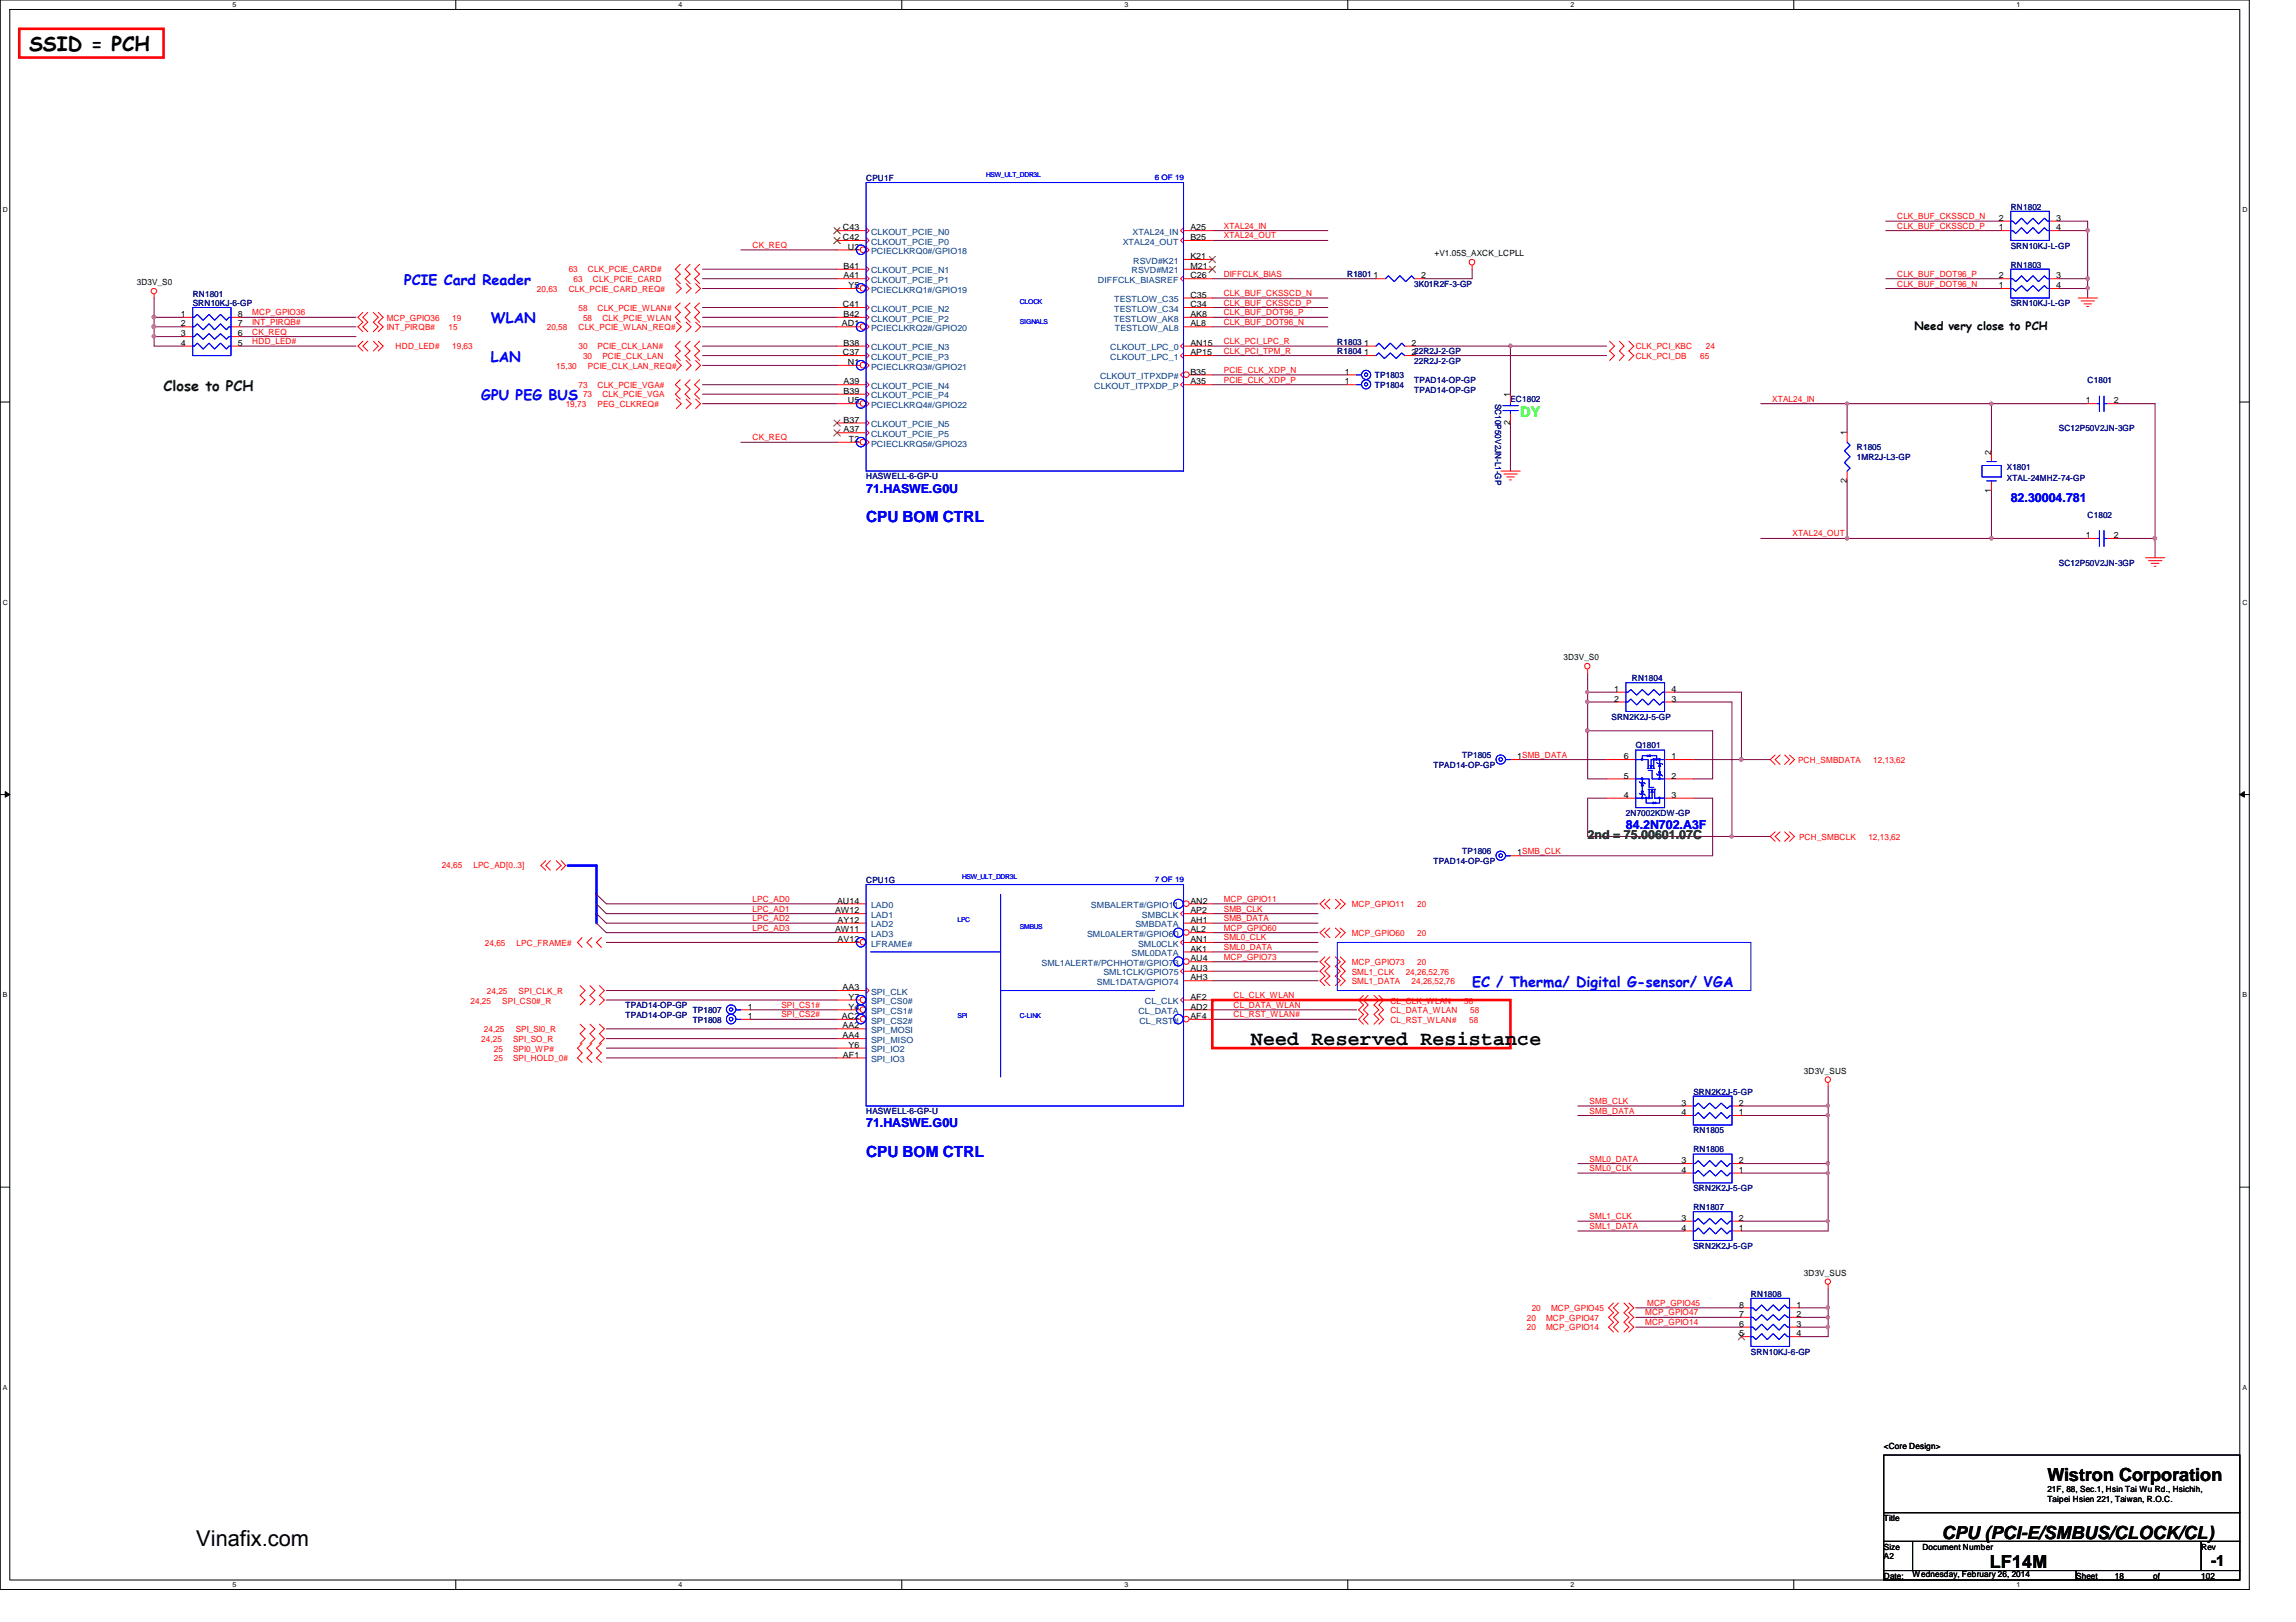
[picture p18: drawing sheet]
<svg xmlns="http://www.w3.org/2000/svg" width="297mm" height="210mm" viewBox="0 0 297 210" stroke-linecap="round" stroke-linejoin="round" font-family="sans-serif">
<defs><g id="words">
<text font-size="2.8" x="25.4" y="200.1">Vinafix.com</text>
<g font-size="2.6">
<text x="3.8" y="6.6">SSID = PCH</text>
<text x="161.8" y="135.3">Need Reserved Resistance</text>
</g>
<g font-size="2.3">
<text x="264.9" y="191.7">Wistron Corporation</text>
<text x="251.2" y="199.2">CPU (PCI-E/SMBUS/CLOCK/CL)</text>
<text x="257.4" y="202.9">LF14M</text>
</g>
<g font-size="2" fill="#00f">
<text x="112.1" y="67.6">CPU BOM CTRL</text>
<text x="112.1" y="149.7">CPU BOM CTRL</text>
</g>
<text font-size="2" x="286" y="202.6">-1</text>
<g font-size="1.9" fill="#00f">
<text x="52.3" y="36.9">PCIE Card Reader</text>
<text x="63.5" y="41.8">WLAN</text>
<text x="63.5" y="46.8">LAN</text>
<text x="62.3" y="51.8">GPU PEG BUS</text>
<text x="190.5" y="127.7">EC / Therma/ Digital G-sensor/ VGA</text>
</g>
<text font-size="1.9" fill="#004000" x="21.2" y="50.5">Close to PCH</text>
<text font-size="1.9" fill="#0f0" x="196.7" y="53.9">DY</text>
<g font-size="1.6" fill="#00f">
<text x="112.1" y="63.8">71.HASWE.G0U</text>
<text x="260.1" y="65">82.30004.781</text>
<text x="210.4" y="107.3">84.2N702.A3F</text>
<text x="112.1" y="145.9">71.HASWE.G0U</text>
</g>
<text font-size="1.6" fill="#008000" x="205.4" y="108.5">2nd = 75.00601.07C</text>
<text font-size="1.5" x="247.7" y="42.7">Need very close to PCH</text>
<g font-size="1.1" fill="#000080">
<text x="112.1" y="23.5">CPU1F</text>
<text x="260.1" y="27.2">RN1802</text>
<text x="174.3" y="35.9">R1801</text>
<text x="260.1" y="34.6">RN1803</text>
<text x="260.1" y="32.2">SRN10KJ-L-GP</text>
<text x="24.9" y="38.4">RN1801</text>
<text x="24.9" y="39.6">SRN10KJ-6-GP</text>
<text x="183" y="37.1">3K01R2F-3-GP</text>
<text x="260.1" y="39.6">SRN10KJ-L-GP</text>
<text x="173" y="45.8">R1804</text>
<text x="173" y="44.6">R1803</text>
<text x="183" y="47.1">22R2J-2-GP</text>
<text x="177.9" y="49">TP1803</text>
<text x="177.9" y="50.2">TP1804</text>
<text x="183" y="49.6">TPAD14-OP-GP</text>
<text x="183" y="50.8">TPAD14-OP-GP</text>
<text x="193.4" y="52.2" transform="rotate(90 193.4 52.2)">SC10P50V2JN-L1-GP</text>
<text x="195.4" y="52.1">EC1802</text>
<text x="270.1" y="49.6">C1801</text>
<text x="240.2" y="58.3">R1805</text>
<text x="240.2" y="59.5">1MR2J-L3-GP</text>
<text x="266.4" y="55.8">SC12P50V2JN-3GP</text>
<text x="112.1" y="62">HASWELL-6-GP-U</text>
<text x="259.6" y="60.8">X1801</text>
<text x="259.6" y="62.3">XTAL-24MHZ-74-GP</text>
<text x="270.1" y="67">C1802</text>
<text x="266.4" y="73.2">SC12P50V2JN-3GP</text>
<text x="211.1" y="88.2">RN1804</text>
<text x="208.5" y="93.1">SRN2K2J-5-GP</text>
<text x="185.5" y="99.4">TPAD14-OP-GP</text>
<text x="189.2" y="98.1">TP1805</text>
<text x="211.6" y="96.9">Q1801</text>
<text x="210.4" y="105.6">2N7002KDW-GP</text>
<text x="185.5" y="111.8">TPAD14-OP-GP</text>
<text x="189.2" y="110.6">TP1806</text>
<text x="112.1" y="114.3">CPU1G</text>
<text x="80.9" y="131.7">TPAD14-OP-GP</text>
<text x="80.9" y="130.5">TPAD14-OP-GP</text>
<text x="89.6" y="131.1">TP1807</text>
<text x="89.6" y="132.3">TP1808</text>
<text x="219.1" y="141.7">SRN2K2J-5-GP</text>
<text x="112.1" y="144.2">HASWELL-6-GP-U</text>
<text x="219.1" y="149.1">RN1806</text>
<text x="219.1" y="146.6">RN1805</text>
<text x="219.1" y="154.1">SRN2K2J-5-GP</text>
<text x="219.1" y="156.6">RN1807</text>
<text x="219.1" y="161.6">SRN2K2J-5-GP</text>
<text x="226.5" y="167.8">RN1808</text>
<text x="226.5" y="175.3">SRN10KJ-6-GP</text>
</g>
<g font-size="1.1">
<text x="109" y="29.8">C43</text>
<text x="154" y="29.8">A25</text>
<text x="258.6" y="29.8">1</text>
<text x="258.6" y="28.6">2</text>
<text x="266" y="28.6">3</text>
<text x="266" y="29.8">4</text>
<text x="109" y="31.1">C42</text>
<text x="109.1" y="34.8">B41</text>
<text x="109.7" y="32.3">U2</text>
<text x="154" y="33.5">K21</text>
<text x="154" y="31.1">B25</text>
<text x="154" y="34.8">M21</text>
<text x="185.6" y="33.1">+V1.05S_AXCK_LCPLL</text>
<text x="17.7" y="36.9">3D3V_S0</text>
<text x="23.4" y="41">1</text>
<text x="30.8" y="41">8</text>
<text x="109" y="39.8">C41</text>
<text x="109.1" y="36">A41</text>
<text x="109.1" y="41">B42</text>
<text x="109.8" y="37.3">Y5</text>
<text x="154" y="38.5">C35</text>
<text x="154" y="39.8">C34</text>
<text x="154" y="36">C26</text>
<text x="154" y="41">AK8</text>
<text x="177.7" y="36">1</text>
<text x="183.9" y="36">2</text>
<text x="258.6" y="37.3">1</text>
<text x="258.6" y="36">2</text>
<text x="266" y="36">3</text>
<text x="266" y="37.3">4</text>
<text x="23.4" y="42.2">2</text>
<text x="23.4" y="43.5">3</text>
<text x="23.4" y="44.7">4</text>
<text x="30.8" y="44.7">5</text>
<text x="30.8" y="43.5">6</text>
<text x="30.8" y="42.2">7</text>
<text x="108.9" y="42.2">AD1</text>
<text x="109" y="46">C37</text>
<text x="109.1" y="44.7">B38</text>
<text x="109.7" y="47.2">N1</text>
<text x="154" y="44.7">AN15</text>
<text x="154" y="46">AP15</text>
<text x="154" y="42.2">AL8</text>
<text x="176.5" y="46">1</text>
<text x="176.5" y="44.7">1</text>
<text x="182.6" y="46">222R2J-2-GP</text>
<text x="182.6" y="44.7">2</text>
<text x="109.1" y="51">B39</text>
<text x="109.1" y="49.7">A39</text>
<text x="109.7" y="52.2">U5</text>
<text x="154" y="48.5">B35</text>
<text x="154" y="49.7">A35</text>
<text x="174" y="48.5">1</text>
<text x="174" y="49.7">1</text>
<text x="195.4" y="51.4" transform="rotate(-90 195.4 51.4)">1</text>
<text x="269.8" y="52.2">1</text>
<text x="273.5" y="52.2">2</text>
<text x="109.1" y="56">A37</text>
<text x="109.1" y="54.7">B37</text>
<text x="109.8" y="57.2">T2</text>
<text x="195.4" y="55" transform="rotate(-90 195.4 55)">2</text>
<text x="238.9" y="56.3" transform="rotate(-90 238.9 56.3)">1</text>
<text x="257.6" y="58.8" transform="rotate(-90 257.6 58.8)">2</text>
<text x="238.9" y="62.5" transform="rotate(-90 238.9 62.5)">2</text>
<text x="257.6" y="63.8" transform="rotate(-90 257.6 63.8)">1</text>
<text x="269.8" y="69.6">1</text>
<text x="273.5" y="69.6">2</text>
<text x="202.3" y="85.4">3D3V_S0</text>
<text x="208.8" y="89.5">1</text>
<text x="216.2" y="89.5">4</text>
<text x="208.8" y="90.8">2</text>
<text x="216.2" y="90.8">3</text>
<text x="196.3" y="98.3">1SMB_DATA</text>
<text x="210.1" y="100.8">5</text>
<text x="210.1" y="98.3">6</text>
<text x="216.2" y="98.3">1</text>
<text x="216.2" y="100.8">2</text>
<text x="210.1" y="103.3">4</text>
<text x="216.2" y="103.3">3</text>
<text x="196.3" y="110.7">1SMB_CLK</text>
<text x="108" y="118.2">AW12</text>
<text x="108.3" y="116.9">AU14</text>
<text x="108.4" y="119.4">AY12</text>
<text x="154" y="116.9">AN2</text>
<text x="154" y="118.2">AP2</text>
<text x="154" y="119.4">AH1</text>
<text x="108" y="120.6">AW11</text>
<text x="108.4" y="121.9">AV12</text>
<text x="154" y="124.4">AU4</text>
<text x="154" y="120.6">AL2</text>
<text x="154" y="123.1">AK1</text>
<text x="154" y="125.6">AU3</text>
<text x="154" y="121.9">AN1</text>
<text x="96.7" y="131.9">1</text>
<text x="96.7" y="130.6">1</text>
<text x="108.9" y="131.9">AC2</text>
<text x="109" y="128.1">AA3</text>
<text x="109.8" y="130.6">Y4</text>
<text x="109.8" y="129.4">Y7</text>
<text x="154" y="126.9">AH3</text>
<text x="154" y="129.4">AF2</text>
<text x="154" y="130.6">AD2</text>
<text x="154" y="131.9">AF4</text>
<text x="109" y="134.4">AA4</text>
<text x="109" y="133.1">AA2</text>
<text x="109" y="136.9">AF1</text>
<text x="109.8" y="135.6">Y6</text>
<text x="217.5" y="143.1">3</text>
<text x="225" y="143.1">2</text>
<text x="233.4" y="138.9">3D3V_SUS</text>
<text x="217.5" y="144.3">4</text>
<text x="225" y="144.3">1</text>
<text x="217.5" y="150.5">3</text>
<text x="217.5" y="151.8">4</text>
<text x="225" y="151.8">1</text>
<text x="225" y="150.5">2</text>
<text x="217.5" y="158">3</text>
<text x="217.5" y="159.3">4</text>
<text x="225" y="159.3">1</text>
<text x="225" y="158">2</text>
<text x="233.4" y="165.1">3D3V_SUS</text>
<text x="225" y="172.9">5</text>
<text x="225" y="171.7">6</text>
<text x="225" y="170.4">7</text>
<text x="225" y="169.2">8</text>
<text x="232.4" y="169.2">1</text>
<text x="232.4" y="170.4">2</text>
<text x="232.4" y="171.7">3</text>
<text x="232.4" y="172.9">4</text>
<text x="243.7" y="187.5">&lt;Core Design&gt;</text>
<text x="243.7" y="196.8">Title</text>
<text x="264.9" y="193.1">21F, 88, Sec.1, Hsin Tai Wu Rd., Hsichih,</text>
<text x="264.9" y="194.4">Taipei Hsien 221, Taiwan, R.O.C.</text>
<text x="243.7" y="200.5">Size</text>
<text x="243.7" y="201.8">A2</text>
<text x="248.7" y="200.5">Document Number</text>
<text x="284.8" y="200.5">Rev</text>
<text x="243.7" y="204.3">Date:</text>
<text x="247.4" y="204">Wednesday, February 26, 2014</text>
<text x="268.6" y="204.3">Sheet</text>
<text x="273.6" y="204.3">18</text>
<text x="278.6" y="204.3">of</text>
<text x="284.8" y="204.3">102</text>
</g>
<g font-size="1.1" fill="#f00">
<text x="158.3" y="29.6">XTAL24_IN</text>
<text x="245.4" y="28.4">CLK_BUF_CKSSCD_N</text>
<text x="245.4" y="29.6">CLK_BUF_CKSSCD_P</text>
<text x="73.6" y="35.3">63</text>
<text x="76.1" y="35.3">CLK_PCIE_CARD#</text>
<text x="97.4" y="32.1">CK_REQ</text>
<text x="158.3" y="30.9">XTAL24_OUT</text>
<text x="158.3" y="35.8">DIFFCLK_BIAS</text>
<text x="245.4" y="35.8">CLK_BUF_DOT96_P</text>
<text x="32.6" y="40.8">MCP_GPIO36</text>
<text x="50" y="41.5">MCP_GPIO36</text>
<text x="58.5" y="41.5">19</text>
<text x="69.5" y="37.8">20,63</text>
<text x="73.6" y="37.8">CLK_PCIE_CARD_REQ#</text>
<text x="74.2" y="36.5">63</text>
<text x="74.8" y="40.3">58</text>
<text x="75.4" y="41.5">58</text>
<text x="76.7" y="36.5">CLK_PCIE_CARD</text>
<text x="77.3" y="40.3">CLK_PCIE_WLAN#</text>
<text x="77.9" y="41.5">CLK_PCIE_WLAN</text>
<text x="158.3" y="39.5">CLK_BUF_CKSSCD_P</text>
<text x="158.3" y="40.8">CLK_BUF_DOT96_P</text>
<text x="158.3" y="38.3">CLK_BUF_CKSSCD_N</text>
<text x="245.4" y="37.1">CLK_BUF_DOT96_N</text>
<text x="32.6" y="42">INT_PIRQB#</text>
<text x="32.6" y="43.3">CK_REQ</text>
<text x="32.6" y="44.5">HDD_LED#</text>
<text x="50" y="42.8">INT_PIRQB#</text>
<text x="51.2" y="45.2">HDD_LED#</text>
<text x="58" y="42.8">15</text>
<text x="58.5" y="45.2">19,63</text>
<text x="70.7" y="42.8">20,58</text>
<text x="72" y="47.7">15,30</text>
<text x="74.8" y="42.8">CLK_PCIE_WLAN_REQ#</text>
<text x="74.8" y="45.2">30</text>
<text x="75.4" y="46.5">30</text>
<text x="76.1" y="47.7">PCIE_CLK_LAN_REQ#</text>
<text x="77.3" y="45.2">PCIE_CLK_LAN#</text>
<text x="77.9" y="46.5">PCIE_CLK_LAN</text>
<text x="158.3" y="42">CLK_BUF_DOT96_N</text>
<text x="158.3" y="44.5">CLK_PCI_LPC_R</text>
<text x="158.3" y="45.8">CLK_PCI_TPM_R</text>
<text x="211.6" y="45.2">CLK_PCI_KBC</text>
<text x="211.6" y="46.5">CLK_PCI_DB</text>
<text x="220" y="46.5">65</text>
<text x="220.7" y="45.2">24</text>
<text x="73.2" y="52.7">19,73</text>
<text x="74.8" y="50.2">73</text>
<text x="75.4" y="51.4">73</text>
<text x="77.3" y="50.2">CLK_PCIE_VGA#</text>
<text x="77.3" y="52.7">PEG_CLKREQ#</text>
<text x="77.9" y="51.4">CLK_PCIE_VGA</text>
<text x="158.3" y="48.3">PCIE_CLK_XDP_N</text>
<text x="158.3" y="49.5">PCIE_CLK_XDP_P</text>
<text x="229.3" y="52">XTAL24_IN</text>
<text x="97.4" y="57">CK_REQ</text>
<text x="231.9" y="69.4">XTAL24_OUT</text>
<text x="232.6" y="98.8">PCH_SMBDATA</text>
<text x="242.4" y="98.8">12,13,62</text>
<text x="57.1" y="112.3">24,65</text>
<text x="61.3" y="112.3">LPC_AD[0..3]</text>
<text x="232.7" y="108.7">PCH_SMBCLK</text>
<text x="241.7" y="108.7">12,13,62</text>
<text x="97.4" y="116.7">LPC_AD0</text>
<text x="97.4" y="118">LPC_AD1</text>
<text x="97.4" y="119.2">LPC_AD2</text>
<text x="158.3" y="119.2">SMB_DATA</text>
<text x="158.3" y="118">SMB_CLK</text>
<text x="158.3" y="116.7">MCP_GPIO11</text>
<text x="174.9" y="117.4">MCP_GPIO11</text>
<text x="183.3" y="117.4">20</text>
<text x="62.7" y="122.4">24,65</text>
<text x="66.8" y="122.4">LPC_FRAME#</text>
<text x="97.4" y="120.4">LPC_AD3</text>
<text x="158.3" y="124.2">MCP_GPIO73</text>
<text x="158.3" y="121.7">SML0_CLK</text>
<text x="158.3" y="122.9">SML0_DATA</text>
<text x="158.3" y="120.4">MCP_GPIO60</text>
<text x="174.9" y="124.9">MCP_GPIO73</text>
<text x="174.9" y="121.2">MCP_GPIO60</text>
<text x="183.3" y="124.9">20</text>
<text x="183.3" y="121.2">20</text>
<text x="60.9" y="129.9">24,25</text>
<text x="63" y="128.6">24,25</text>
<text x="65" y="129.9">SPI_CS0#_R</text>
<text x="67.1" y="128.6">SPI_CLK_R</text>
<text x="101.1" y="131.7">SPI_CS2#</text>
<text x="101.1" y="130.4">SPI_CS1#</text>
<text x="159.6" y="131.7">CL_RST_WLAN#</text>
<text x="159.6" y="130.4">CL_DATA_WLAN</text>
<text x="159.6" y="129.2">CL_CLK_WLAN</text>
<text x="174.9" y="126.1">SML1_CLK</text>
<text x="174.9" y="127.4">SML1_DATA</text>
<text x="179.9" y="129.9">CL_CLK_WLAN</text>
<text x="179.9" y="131.1">CL_DATA_WLAN</text>
<text x="181.9" y="126.1">24,26,52,76</text>
<text x="182.6" y="127.4">24,26,52,76</text>
<text x="189.4" y="129.9">58</text>
<text x="190.2" y="131.1">58</text>
<text x="62.3" y="134.8">24,25</text>
<text x="62.6" y="133.6">24,25</text>
<text x="63.9" y="136.1">25</text>
<text x="63.9" y="137.3">25</text>
<text x="66.4" y="136.1">SPI0_WP#</text>
<text x="66.4" y="137.3">SPI_HOLD_0#</text>
<text x="66.4" y="134.8">SPI_SO_R</text>
<text x="66.7" y="133.6">SPI_SI0_R</text>
<text x="179.9" y="132.3">CL_RST_WLAN#</text>
<text x="190.1" y="132.3">58</text>
<text x="205.7" y="142.9">SMB_CLK</text>
<text x="205.7" y="144.1">SMB_DATA</text>
<text x="205.7" y="150.3">SML0_DATA</text>
<text x="205.7" y="151.6">SML0_CLK</text>
<text x="205.7" y="159">SML1_DATA</text>
<text x="205.7" y="157.8">SML1_CLK</text>
<text x="197.5" y="172.2">20</text>
<text x="197.5" y="170.9">20</text>
<text x="198.2" y="169.7">20</text>
<text x="200" y="172.2">MCP_GPIO14</text>
<text x="200" y="170.9">MCP_GPIO47</text>
<text x="200.7" y="169.7">MCP_GPIO45</text>
<text x="212.8" y="171.5">MCP_GPIO14</text>
<text x="212.8" y="170.2">MCP_GPIO47</text>
<text x="213.1" y="169">MCP_GPIO45</text>
</g>
<g font-size="1.1" fill="#004080">
<text x="112.7" y="35.4">CLKOUT_PCIE_N1</text>
<text x="112.7" y="32.9">PCIECLKRQ0#/GPIO18</text>
<text x="112.7" y="31.7">CLKOUT_PCIE_P0</text>
<text x="112.7" y="30.4">CLKOUT_PCIE_N0</text>
<text x="145.2" y="31.7">XTAL24_OUT</text>
<text x="146.4" y="35.4">RSVD#M21</text>
<text x="146.5" y="30.4">XTAL24_IN</text>
<text x="146.6" y="34.1">RSVD#K21</text>
<text x="112.7" y="36.6">CLKOUT_PCIE_P1</text>
<text x="112.7" y="37.9">PCIECLKRQ1#/GPIO19</text>
<text x="112.7" y="40.3">CLKOUT_PCIE_N2</text>
<text x="112.7" y="41.6">CLKOUT_PCIE_P2</text>
<text x="142" y="36.6">DIFFCLK_BIASREF</text>
<text x="144.1" y="41.6">TESTLOW_AK8</text>
<text x="144.1" y="39.1">TESTLOW_C35</text>
<text x="144.1" y="40.3">TESTLOW_C34</text>
<text x="112.7" y="47.8">PCIECLKRQ3#/GPIO21</text>
<text x="112.7" y="46.6">CLKOUT_PCIE_P3</text>
<text x="112.7" y="45.3">CLKOUT_PCIE_N3</text>
<text x="112.7" y="42.8">PCIECLKRQ2#/GPIO20</text>
<text x="143.6" y="45.3">CLKOUT_LPC_0</text>
<text x="143.6" y="46.6">CLKOUT_LPC_1</text>
<text x="144.2" y="42.8">TESTLOW_AL8</text>
<text x="112.7" y="52.8">PCIECLKRQ4#/GPIO22</text>
<text x="112.7" y="51.6">CLKOUT_PCIE_P4</text>
<text x="112.7" y="50.3">CLKOUT_PCIE_N4</text>
<text x="141.6" y="50.3">CLKOUT_ITPXDP_P</text>
<text x="142.3" y="49.1">CLKOUT_ITPXDP#</text>
<text x="112.7" y="57.8">PCIECLKRQ5#/GPIO23</text>
<text x="112.7" y="56.6">CLKOUT_PCIE_P5</text>
<text x="112.7" y="55.3">CLKOUT_PCIE_N5</text>
<text x="112.7" y="118.8">LAD1</text>
<text x="112.7" y="117.5">LAD0</text>
<text x="141.1" y="117.5">SMBALERT#/GPIO11</text>
<text x="147.7" y="118.8">SMBCLK</text>
<text x="112.7" y="122.5">LFRAME#</text>
<text x="112.7" y="121.2">LAD3</text>
<text x="112.7" y="120">LAD2</text>
<text x="134.7" y="125">SML1ALERT#/PCHHOT#/GPIO73</text>
<text x="140.6" y="121.2">SML0ALERT#/GPIO60</text>
<text x="146.4" y="123.7">SML0DATA</text>
<text x="146.9" y="120">SMBDATA</text>
<text x="147.2" y="122.5">SML0CLK</text>
<text x="112.7" y="131.2">SPI_CS1#</text>
<text x="112.7" y="128.7">SPI_CLK</text>
<text x="112.7" y="130">SPI_CS0#</text>
<text x="141.9" y="127.5">SML1DATA/GPIO74</text>
<text x="142.7" y="126.2">SML1CLK/GPIO75</text>
<text x="147.3" y="131.2">CL_DATA</text>
<text x="148.1" y="130">CL_CLK</text>
<text x="112.7" y="137.5">SPI_IO3</text>
<text x="112.7" y="136.2">SPI_IO2</text>
<text x="112.7" y="135">SPI_MISO</text>
<text x="112.7" y="133.7">SPI_MOSI</text>
<text x="112.7" y="132.5">SPI_CS2#</text>
<text x="147.4" y="132.5">CL_RST#</text>
</g>
<g font-size="1" fill="#00f">
<text x="149.4" y="23.3">6 OF 19</text>
<text x="149.4" y="114.1">7 OF 19</text>
</g>
<g font-size=".9">
<text x="30.1" y=".9">5</text>
<text x="87.8" y=".9">4</text>
<text x="145.5" y=".9">3</text>
<text x="203.2" y=".9">2</text>
<text x="260.9" y=".9">1</text>
<text x=".4" y="27.4">D</text>
<text x="290.1" y="27.4">D</text>
<text x=".4" y="78.2">C</text>
<text x="290.1" y="78.2">C</text>
<text x=".4" y="129">B</text>
<text x="290.1" y="129">B</text>
<text x=".4" y="179.8">A</text>
<text x="290.1" y="179.8">A</text>
<text x="30.1" y="205.4">5</text>
<text x="87.8" y="205.4">4</text>
<text x="145.5" y="205.4">3</text>
<text x="203.2" y="205.4">2</text>
<text x="260.9" y="205.4">1</text>
</g>
<g font-size=".9" fill="#00f">
<text x="127.6" y="22.9">HSW_ULT_DDR3L</text>
<text x="131.9" y="39.4">CLOCK</text>
<text x="131.9" y="41.9">SIGNALS</text>
<text x="124.5" y="113.8">HSW_ULT_DDR3L</text>
<text x="123.9" y="119.3">LPC</text>
<text x="132" y="120.3">SMBUS</text>
<text x="123.9" y="131.7">SPI</text>
<text x="132" y="131.7">C-LINK</text>
</g>
</g></defs>
<path d="M0 0h291v205.7h-291zM1.3 1.2h288.5v203.3h-288.5z" fill="none" stroke="#000" stroke-width=".13"/>
<g fill="#fff">
<path d="M30.1 .1h.5v1h-.5z"/>
<path d="M30.1 204.6h.5v1h-.5z"/>
</g>
<path d="M59 0v1.2M59 204.5v1.2" fill="none" stroke="#000" stroke-width=".13"/>
<g fill="#fff">
<path d="M87.8 .1h.5v1h-.5z"/>
<path d="M87.8 204.6h.5v1h-.5z"/>
</g>
<path d="M116.7 0v1.2M116.7 204.5v1.2" fill="none" stroke="#000" stroke-width=".13"/>
<g fill="#fff">
<path d="M145.5 .1h.5v1h-.5z"/>
<path d="M145.5 204.6h.5v1h-.5z"/>
</g>
<path d="M174.4 0v1.2M174.4 204.5v1.2" fill="none" stroke="#000" stroke-width=".13"/>
<g fill="#fff">
<path d="M203.2 .1h.5v1h-.5z"/>
<path d="M203.2 204.6h.5v1h-.5z"/>
</g>
<path d="M232.1 0v1.2M232.1 204.5v1.2" fill="none" stroke="#000" stroke-width=".13"/>
<g fill="#fff">
<path d="M260.9 .1h.5v1h-.5z"/>
<path d="M260.9 204.6h.5v1h-.5z"/>
<path d="M.4 26.6h.6v1h-.6z"/>
<path d="M290.1 26.6h.6v1h-.6z"/>
<path d="M.4 77.4h.6v1h-.6z"/>
<path d="M290.1 77.4h.6v1h-.6z"/>
</g>
<path d="M0 52h1.3M289.8 52h1.2" fill="none" stroke="#000" stroke-width=".13"/>
<g fill="#fff">
<path d="M.4 128.2h.6v1h-.6z"/>
<path d="M290.1 128.2h.6v1h-.6z"/>
</g>
<path d="M0 102.8h1.3M.7 102.4l.6 .4-.6 .4zM289.8 102.8h1.2M289.8 102.8l.6-.4v.8z" fill="none" stroke="#000" stroke-width=".13"/>
<path d="M.7 102.4l.6 .4-.6 .4zM289.8 102.8l.6-.4v.8z" fill="#000"/>
<g fill="#fff">
<path d="M.4 179h.5v1h-.5z"/>
<path d="M290.1 179h.6v1h-.6z"/>
</g>
<path d="M0 153.6h1.3M289.8 153.6h1.2" fill="none" stroke="#000" stroke-width=".13"/>
<path d="M156.8 29.8h15M156.8 39.8h15M156.8 31.1h15M227.8 52.2h11.2M239 62.2v7.5h-11.2M205.4 87.1v2.5h3.7M205.4 89.6v1.2h3.7M216.6 89.6h8.7M156.8 124.5h13.7" fill="none" stroke="#800040" stroke-width=".13"/>
<path d="M205.2 89.4h.3l.1 .2-.1 .1-.1 .1-.2-.1z" fill-rule="evenodd" fill="#f0f"/>
<path d="M205.2 89.4h.3l.1 .2-.1 .1-.1 .1-.2-.1z" fill="none" stroke="#f0f" stroke-width=".13"/>
<path d="M273.9 52.2h4.9M205.4 94.6h16.2M216.6 90.8h7.5M219.1 98.3h6.2M205.4 108.2h18.7" fill="none" stroke="#800040" stroke-width=".13"/>
<path d="M205.2 94.4h.3l.1 .1-.1 .2-.1 .1-.2-.1z" fill-rule="evenodd" fill="#f0f"/>
<path d="M205.2 94.4h.3l.1 .1-.1 .2-.1 .1-.2-.1z" fill="none" stroke="#f0f" stroke-width=".13"/>
<path d="M205.4 90.8v3.8" fill="none" stroke="#800040" stroke-width=".13"/>
<path d="M205.2 90.7h.3l.1 .1-.1 .2-.1 .1-.2-.1z" fill-rule="evenodd" fill="#f0f"/>
<path d="M205.2 90.7h.3l.1 .1-.1 .2-.1 .1-.2-.1z" fill="none" stroke="#f0f" stroke-width=".13"/>
<g fill="none" stroke="#800040" stroke-width=".13">
<path d="M156.8 38.6h15M156.8 42.3h15M156.8 41.1h15M239 52.2v3.8M257.6 52.2h12.5M278.8 52.2v17.5M273.9 69.7h4.9M278.8 69.7v2.5M224.1 90.8v17.4M225.3 89.6v8.7M156.8 119.5h13.7M156.8 118.2h13.7"/>
<path d="M156.8 122h13.7"/>
</g>
<path d="M278.6 69.5h.3l.1 .1-.1 .2-.1 .1-.2-.1z" fill-rule="evenodd" fill="#f0f"/>
<path d="M278.6 69.5h.3l.1 .1-.1 .2-.1 .1-.2-.1z" fill="none" stroke="#f0f" stroke-width=".13"/>
<path d="M224.1 108.2h4.9M156.8 123.2h13.7" fill="none" stroke="#800040" stroke-width=".13"/>
<path d="M223.9 108.1h.3v.1v.2l-.2 .1-.1-.1z" fill-rule="evenodd" fill="#f0f"/>
<path d="M223.9 108.1h.3v.1v.2l-.2 .1-.1-.1z" fill="none" stroke="#f0f" stroke-width=".13"/>
<path d="M196.7 98.3h11.2M205.4 94.6v6.2h2.5M221.6 94.6v6.2h-2.5M225.3 98.3h3.7M207.9 103.3h-2.5v4.9M219.1 103.3h2.5v7.4h-24.9" fill="none" stroke="#800040" stroke-width=".13"/>
<path d="M225.1 98.1h.3l.1 .2-.1 .1-.1 .1-.2-.1z" fill-rule="evenodd" fill="#f0f"/>
<path d="M225.1 98.1h.3l.1 .2-.1 .1-.1 .1-.2-.1z" fill="none" stroke="#f0f" stroke-width=".13"/>
<path d="M204.1 143.1h13.7M236.5 150.6v1.2h-11.2" fill="none" stroke="#800040" stroke-width=".13"/>
<path d="M236.3 150.4h.3l.1 .1-.1 .2-.1 .1-.2-.1z" fill-rule="evenodd" fill="#f0f"/>
<path d="M236.3 150.4h.3l.1 .1-.1 .2-.1 .1-.2-.1z" fill="none" stroke="#f0f" stroke-width=".13"/>
<path d="M236.5 151.8v6.2h-11.2" fill="none" stroke="#800040" stroke-width=".13"/>
<path d="M236.3 151.7h.3l.1 .1-.1 .1-.1 .1-.2-.1z" fill-rule="evenodd" fill="#f0f"/>
<path d="M236.3 151.7h.3l.1 .1-.1 .1-.1 .1-.2-.1z" fill="none" stroke="#f0f" stroke-width=".13"/>
<path d="M204.1 144.4h13.7M236.5 140.6v2.5h-11.2M236.5 158v1.3h-11.2" fill="none" stroke="#800040" stroke-width=".13"/>
<path d="M236.3 157.9h.3l.1 .1-.1 .2h-.1h-.2z" fill-rule="evenodd" fill="#f0f"/>
<path d="M236.3 157.9h.3l.1 .1-.1 .2h-.1h-.2z" fill="none" stroke="#f0f" stroke-width=".13"/>
<path d="M236.5 143.1v1.3h-11.2" fill="none" stroke="#800040" stroke-width=".13"/>
<path d="M236.3 142.9h.3l.1 .2-.1 .1-.1 .1-.2-.1z" fill-rule="evenodd" fill="#f0f"/>
<path d="M236.3 142.9h.3l.1 .2-.1 .1-.1 .1-.2-.1z" fill="none" stroke="#f0f" stroke-width=".13"/>
<path d="M204.1 150.6h13.7M204.1 151.8h13.7M204.1 159.3h13.7M204.1 158h13.7M236.5 144.4v6.2h-11.2" fill="none" stroke="#800040" stroke-width=".13"/>
<path d="M236.3 144.2h.3l.1 .1-.1 .2-.1 .1-.2-.1z" fill-rule="evenodd" fill="#f0f"/>
<path d="M236.3 144.2h.3l.1 .1-.1 .2-.1 .1-.2-.1z" fill="none" stroke="#f0f" stroke-width=".13"/>
<path d="M19.9 41.1v1.2" fill="none" stroke="#800040" stroke-width=".13"/>
<path d="M19.7 40.9h.4v.1v.2l-.2 .1-.2-.1z" fill-rule="evenodd" fill="#f0f"/>
<path d="M19.7 40.9h.4v.1v.2l-.2 .1-.2-.1z" fill="none" stroke="#f0f" stroke-width=".13"/>
<path d="M19.9 42.3h3.8" fill="none" stroke="#800040" stroke-width=".13"/>
<path d="M19.7 42.1h.4v.1v.2l-.2 .1-.2-.1z" fill-rule="evenodd" fill="#f0f"/>
<path d="M19.7 42.1h.4v.1v.2l-.2 .1-.2-.1z" fill="none" stroke="#f0f" stroke-width=".13"/>
<path d="M19.9 38.6v2.5h3.8M90.9 52.2h17.4M95.8 57.2h12.5M195.4 44.8h12.5" fill="none" stroke="#800040" stroke-width=".13"/>
<path d="M195.3 44.6h.2l.1 .1-.1 .2-.1 .1-.1-.1z" fill-rule="evenodd" fill="#f0f"/>
<path d="M195.3 44.6h.2l.1 .1-.1 .2-.1 .1-.1-.1z" fill="none" stroke="#f0f" stroke-width=".13"/>
<g fill="none" stroke="#800040" stroke-width=".13">
<path d="M95.8 32.3h12.5M156.8 36.1h21.2M190.5 34.8v1.3h-6.3M244 28.6h14.9M244 29.8h14.9M244 36.1h14.9M244 37.3h14.9M266.4 28.6h3.7v1.2M266.4 37.3h3.7M90.9 51h17.4M90.9 49.8h17.4M90.9 42.3h17.4"/>
<path d="M90.9 47.3h17.4M78.4 117h29.9M78.4 118.2h29.9M78.4 119.5h29.9M156.8 117h13.7M78.4 120.7h29.9M78.4 122h29.9M78.4 128.2h29.9"/>
</g>
<path d="M269.9 37.1h.3l.1 .2-.1 .1-.1 .1-.2-.1z" fill-rule="evenodd" fill="#f0f"/>
<path d="M269.9 37.1h.3l.1 .2-.1 .1-.1 .1-.2-.1z" fill="none" stroke="#f0f" stroke-width=".13"/>
<path d="M266.4 29.8h3.7v6.3h-3.7M270.1 37.3v1.3" fill="none" stroke="#800040" stroke-width=".13"/>
<path d="M269.9 29.6h.3l.1 .2-.1 .2-.1 .1-.2-.1z" fill-rule="evenodd" fill="#f0f"/>
<path d="M269.9 29.6h.3l.1 .2-.1 .2-.1 .1-.2-.1z" fill="none" stroke="#f0f" stroke-width=".13"/>
<path d="M270.1 36.1v1.2" fill="none" stroke="#800040" stroke-width=".13"/>
<path d="M269.9 35.9h.3l.1 .1-.1 .2-.1 .1-.2-.1z" fill-rule="evenodd" fill="#f0f"/>
<path d="M269.9 35.9h.3l.1 .1-.1 .2-.1 .1-.2-.1z" fill="none" stroke="#f0f" stroke-width=".13"/>
<g fill="none" stroke="#800040" stroke-width=".13">
<path d="M90.9 39.8h17.4M90.9 46h17.4M90.9 44.8h17.4M90.9 41.1h17.4M156.8 48.5h17.5M156.8 49.8h17.5M78.4 129.4h29.9M78.4 133.1h29.9M78.4 134.4h29.9M78.4 135.6h29.9M78.4 136.9h29.9M97.1 131.9h11.2"/>
<path d="M156.8 120.7h13.7M232.7 170.5h3.8"/>
</g>
<path d="M236.3 170.3h.3l.1 .2-.1 .1-.1 .1-.2-.1z" fill-rule="evenodd" fill="#f0f"/>
<path d="M236.3 170.3h.3l.1 .2-.1 .1-.1 .1-.2-.1z" fill="none" stroke="#f0f" stroke-width=".13"/>
<path d="M232.7 171.7h3.8M236.5 166.8v2.4h-3.8M236.5 171.7v1.3h-3.8M236.5 170.5v1.2" fill="none" stroke="#800040" stroke-width=".13"/>
<path d="M236.3 171.6h.3l.1 .1-.1 .2-.1 .1-.2-.1z" fill-rule="evenodd" fill="#f0f"/>
<path d="M236.3 171.6h.3l.1 .1-.1 .2-.1 .1-.2-.1z" fill="none" stroke="#f0f" stroke-width=".13"/>
<path d="M236.5 169.2v1.3" fill="none" stroke="#800040" stroke-width=".13"/>
<path d="M236.3 169.1h.3l.1 .1-.1 .2-.1 .1-.2-.1z" fill-rule="evenodd" fill="#f0f"/>
<path d="M236.3 169.1h.3l.1 .1-.1 .2-.1 .1-.2-.1z" fill="none" stroke="#f0f" stroke-width=".13"/>
<path d="M19.9 42.3v1.3h3.8M19.9 44.8h3.8M156.8 44.8h19.9M97.1 130.7h11.2" fill="none" stroke="#800040" stroke-width=".13"/>
<path d="M19.7 42.1h.4v.1v.2l-.2 .1-.2-.1z" fill-rule="evenodd" fill="#f0f"/>
<path d="M19.7 42.1h.4v.1v.2l-.2 .1-.2-.1z" fill="none" stroke="#f0f" stroke-width=".13"/>
<path d="M19.9 43.6v1.2" fill="none" stroke="#800040" stroke-width=".13"/>
<path d="M19.7 43.4h.4v.1v.2h-.2h-.2z" fill-rule="evenodd" fill="#f0f"/>
<path d="M19.7 43.4h.4v.1v.2h-.2h-.2z" fill="none" stroke="#f0f" stroke-width=".13"/>
<path d="M183 44.8h12.4v6.2M195.4 54.7v6.3M257.6 69.7h12.5M156.8 125.7h13.7M156.8 126.9h13.7" fill="none" stroke="#800040" stroke-width=".13"/>
<path d="M73.4 112h3.8M77.2 118.2v1.3" fill="none" stroke="#00f" stroke-width=".34"/>
<path d="M257.5 69.5h.3v.1v.2l-.2 .1-.1-.1z" fill-rule="evenodd" fill="#f0f"/>
<path d="M257.5 69.5h.3v.1v.2l-.2 .1-.1-.1z" fill="none" stroke="#f0f" stroke-width=".13"/>
<g fill="none" stroke="#800040" stroke-width=".13">
<path d="M31.2 43.6h14.9M31.2 44.8h14.9M31.2 42.3h14.9M31.2 41.1h14.9M156.8 46h19.9M183 46h24.9M257.6 52.2v6.3M156.8 131.9h18.7M156.8 130.7h18.7M156.8 129.4h18.7M211.6 170.5h13.7M211.6 169.2h13.7"/>
<path d="M211.6 171.7h13.7"/>
</g>
<path d="M77.2 112v6.2" fill="none" stroke="#00f" stroke-width=".34"/>
<path d="M257.5 52.1h.3v.1v.2l-.2 .1-.1-.1z" fill-rule="evenodd" fill="#f0f"/>
<path d="M257.5 52.1h.3v.1v.2l-.2 .1-.1-.1z" fill="none" stroke="#f0f" stroke-width=".13"/>
<path d="M239 52.2h18.6" fill="none" stroke="#800040" stroke-width=".13"/>
<path d="M238.8 52.1h.3l.1 .1-.1 .2-.1 .1-.2-.1z" fill-rule="evenodd" fill="#f0f"/>
<path d="M238.8 52.1h.3l.1 .1-.1 .2-.1 .1-.2-.1z" fill="none" stroke="#f0f" stroke-width=".13"/>
<path d="M257.6 63.5v6.2h-18.6" fill="none" stroke="#800040" stroke-width=".13"/>
<path d="M238.8 69.5h.3l.1 .1-.1 .2-.1 .1-.2-.1z" fill-rule="evenodd" fill="#f0f"/>
<path d="M238.8 69.5h.3l.1 .1-.1 .2-.1 .1-.2-.1z" fill="none" stroke="#f0f" stroke-width=".13"/>
<path d="M90.9 36.1h17.4M90.9 34.8h17.4M90.9 37.3h17.4M77.2 115.7l1.2 1.3M77.2 117l1.2 1.2M77.2 118.2l1.2 1.3M77.2 119.5l1.2 1.2" fill="none" stroke="#800040" stroke-width=".13"/>
<g fill="none" stroke="#f00" stroke-width=".13">
<path d="M19.9 38.1v.5M87.5 36.7l.6 .6-.6 .6M88 39.2l-.6 .6 .6 .6-.6 .7 .6 .6M88 34.2l-.6 .6 .6 .7-.6 .6 .6 .6M88.8 36.7l.6 .6-.6 .6M89.3 39.2l-.7 .6 .7 .6-.7 .7 .7 .6M89.3 34.2l-.7 .6 .7 .7-.7 .6 .7 .6M90 36.7l.6 .6-.6 .6M90.5 39.2l-.6 .6 .6 .6-.6 .7 .6 .6M90.5 34.2l-.6 .6 .6 .7-.6 .6 .6 .6M108.3 36.1h3.8M108.3 34.8h3.8"/>
<path d="M112.1 34.5l.3 .3-.3 .4M112.1 35.7l.3 .4-.3 .3M112.1 37l.3 .3-.3 .4M178 36.1h1.2M183 36.1h1.2M190.5 34.3v.5M258.9 36.1h1.2M258.9 37.3h1.2M258.9 29.8h1.2M258.9 28.6h1.2M265.1 36.1h1.3M265.1 37.3h1.3"/>
<path d="M265.1 29.8h1.3M265.1 28.6h1.3M268.9 38.6h2.5M269.2 38.9h1.8M269.6 39.3h1M270 39.7h.2M23.7 41.1h1.2M23.7 42.3h1.2M23.7 43.6h1.2M23.7 44.8h1.2M29.9 41.1h1.3M29.9 42.3h1.3"/>
<path d="M29.9 43.6h1.3M29.9 44.8h1.3M46.9 40.4l-.6 .7 .6 .6-.6 .6 .6 .6M46.9 44.2l-.6 .6 .6 .6M47.6 40.4l-.7 .7 .7 .6-.7 .6 .7 .6M47.6 44.2l-.7 .6 .7 .6M48.3 40.4l.6 .7-.6 .6 .6 .6-.6 .6M48.3 44.2l.6 .6-.6 .6M48.9 40.4l.7 .7-.7 .6 .7 .6-.7 .6M48.9 44.2l.7 .6-.7 .6M87.5 51.6l.6 .6-.6 .7M87.5 46.7l.6 .6-.6 .6"/>
<path d="M87.5 41.7l.6 .6-.6 .6M88 49.1l-.6 .7 .6 .6-.6 .6 .6 .6M88 44.2l-.6 .6 .6 .6-.6 .6 .6 .7M88.8 51.6l.6 .6-.6 .7M88.8 46.7l.6 .6-.6 .6M88.8 41.7l.6 .6-.6 .6M89.3 49.1l-.7 .7 .7 .6-.7 .6 .7 .6M89.3 44.2l-.7 .6 .7 .6-.7 .6 .7 .7M90 51.6l.6 .6-.6 .7M90 46.7l.6 .6-.6 .6M90 41.7l.6 .6-.6 .6M90.5 49.1l-.6 .7 .6 .6-.6 .6 .6 .6"/>
<path d="M90.5 44.2l-.6 .6 .6 .6-.6 .6 .6 .7M174.3 48.5h1.2M174.3 49.8h1.2M176.7 46h1.3M181.7 46h1.3M195.4 51v1.2M195.4 53.5v1.2M208.2 44.2l.7 .6-.7 .6 .7 .6-.7 .7M209.5 44.2l.6 .6-.6 .6 .6 .6-.6 .7M210.7 44.2l.7 .6-.7 .6 .7 .6-.7 .7M257.6 58.5v1.2M270.1 52.2h1.3"/>
<path d="M272.6 52.2h1.3M194.2 61h2.5M194.6 61.3h1.7M194.9 61.7h1M195.3 62.1h.2M257.6 62.2v1.3M277.6 72.2h2.5M278 72.6h1.7M278.3 72.9h1M278.7 73.3h.2M205.4 86.6v.5M209.1 89.6h1.3"/>
<path d="M209.1 90.8h1.3M215.3 89.6h1.3M215.3 90.8h1.3M229.7 97.7l-.7 .6 .7 .6M230.3 97.7l-.6 .6 .6 .6M230.9 97.7l.6 .6-.6 .6M231.5 97.7l.7 .6-.7 .6M70.6 111.4l-.6 .6 .6 .6M71.2 111.4l-.6 .6 .6 .6M72 111.4l.6 .6-.6 .6M72.6 111.4l.6 .6-.6 .6M171.4 116.4l-.6 .6 .6 .6"/>
<path d="M172 116.4l-.6 .6 .6 .6M172.8 116.4l.6 .6-.6 .6M173.4 116.4l.6 .6-.6 .6M229.7 107.7l-.7 .5 .7 .7M230.3 107.7l-.6 .5 .6 .7M230.9 107.7l.6 .5-.6 .7M231.5 107.7l.7 .5-.7 .7M75.1 127.6l.6 .6-.6 .6 .6 .6-.6 .6M75.1 132.5l.6 .6-.6 .7 .6 .6-.6 .6M75.3 121.3l-.6 .7 .6 .6M75.3 135l-.6 .6 .6 .7-.6 .6 .6 .6M76.3 127.6l.7 .6-.7 .6 .7 .6-.7 .6"/>
<path d="M76.3 132.5l.7 .6-.7 .7 .7 .6-.7 .6M76.6 121.3l-.7 .7 .7 .6M76.6 135l-.7 .6 .7 .7-.7 .6 .7 .6M77.6 127.6l.6 .6-.6 .6 .6 .6-.6 .6M77.6 132.5l.6 .6-.6 .7 .6 .6-.6 .6M77.8 121.3l-.6 .7 .6 .6M77.8 135l-.6 .6 .6 .7-.6 .6 .6 .6M95.8 131.9h1.3M95.8 130.7h1.3M171.4 123.8l-.6 .7 .6 .6-.6 .6 .6 .6-.6 .6 .6 .7M171.4 120.1l-.6 .6 .6 .6M172 123.8l-.6 .7 .6 .6-.6 .6 .6 .6-.6 .6 .6 .7"/>
<path d="M172 120.1l-.6 .6 .6 .6M172.8 123.8l.6 .7-.6 .6 .6 .6-.6 .6 .6 .6-.6 .7M172.8 120.1l.6 .6-.6 .6M173.4 123.8l.6 .7-.6 .6 .6 .6-.6 .6 .6 .6-.6 .7M173.4 120.1l.6 .6-.6 .6M176.4 128.8l-.6 .6 .6 .6-.6 .7 .6 .6-.6 .6 .6 .6M177 128.8l-.6 .6 .6 .6-.6 .7 .6 .6-.6 .6 .6 .6M177.8 128.8l.6 .6-.6 .6 .6 .7-.6 .6 .6 .6-.6 .6M178.4 128.8l.6 .6-.6 .6 .6 .7-.6 .6 .6 .6-.6 .6M217.8 151.8h1.3M217.8 150.6h1.3M217.8 159.3h1.3"/>
<path d="M217.8 158h1.3M217.8 144.4h1.3M217.8 143.1h1.3M224.1 151.8h1.2M224.1 150.6h1.2M224.1 159.3h1.2M224.1 158h1.2M224.1 144.4h1.2M224.1 143.1h1.2M236.5 140.1v.5M208.7 168.6l-.6 .6 .6 .7-.6 .6 .6 .6-.6 .6 .6 .7M209.4 168.6l-.7 .6 .7 .7-.7 .6 .7 .6-.7 .6 .7 .7"/>
<path d="M210.1 168.6l.6 .6-.6 .7 .6 .6-.6 .6 .6 .6-.6 .7M210.7 168.6l.7 .6-.7 .7 .7 .6-.7 .6 .7 .6-.7 .7M225.3 169.2h1.2M225.3 170.5h1.2M225.3 171.7h1.2M225.3 173h1.2M231.5 169.2h1.2M231.5 170.5h1.2M231.5 171.7h1.2M231.5 173h1.2M236.5 166.2v.6"/>
<circle cx="19.9" cy="37.7" r=".36"/>
<circle cx="190.4" cy="33.9" r=".37"/>
<circle cx="205.3" cy="86.2" r=".35"/>
<circle cx="236.5" cy="139.7" r=".35"/>
<circle cx="236.5" cy="165.9" r=".34"/>
</g>
<path d="M243.7 188.3h46.1v7.4h-46.1zM243.7 195.7h46.1v3.8h-46.1zM243.7 199.5h3.7v3.7h-3.7zM247.4 199.5h37.4v3.7h-37.4zM284.8 199.5h5v3.7h-5zM243.7 203.2h24.9v1.3h-24.9zM268.6 203.2h21.2v1.3h-21.2z" fill="none" stroke="#000" stroke-width=".13"/>
<path d="M2.5 3.7h18.7v3.8h-18.7zM156.8 129.4h38.6v6.2h-38.6z" fill="none" stroke="#f00" stroke-width=".34"/>
<g fill="none" stroke="#00f" stroke-width=".13">
<path d="M24.9 39.8h5v6.2h-5zM179.2 36.1l.4-.4 .8 .7 .7-.7 .8 .7 .7-.7 .4 .4M260.1 36.1h.3l.4 .3 .7-.7 .8 .7 .7-.7 .7 .7 .8-.7 .4 .4h.2M260.1 28.6h.3l.4 .4 .7-.8 .8 .8 .7-.8 .7 .8 .8-.8 .4 .4h.2M260.1 34.8h5v3.8h-5zM260.1 27.3h5v3.8h-5zM260.1 37.3h.3l.4 .4 .7-.7 .8 .7 .7-.7 .7 .7 .8-.7 .4 .3h.2M260.1 29.8h.3l.4 .4 .7-.7 .8 .7 .7-.7 .7 .7 .8-.7 .4 .3h.2M24.9 41.1h.2l.4-.4 .8 .7 .7-.7 .8 .7 .7-.7 .8 .7 .3-.3h.3M24.9 43.6h.2l.4-.4 .8 .7 .7-.7 .8 .7 .7-.7 .8 .7 .3-.3h.3M24.9 42.3h.2l.4-.4 .8 .8 .7-.8 .8 .8 .7-.8 .8 .8 .3-.4h.3M24.9 44.8h.2l.4-.4 .8 .8 .7-.8 .8 .8 .7-.8 .8 .8 .3-.4h.3"/>
<path d="M175.5 48.5h.6M175.5 49.8h.6M176.6 48.3h.3v.2v.1l-.2 .1-.1-.1zM176.6 49.6h.3v.1v.2l-.2 .1-.1-.1zM178 46l.4-.3 .7 .7 .8-.7 .7 .7 .8-.7 .3 .3M194.4 52.5h2M194.4 53.1h2M195.4 52.2v.3M195.4 53.1v.4M257 59.7h1.3M271.4 52.2h.2M271.6 51.3v2"/>
<path d="M272.2 52.2h.4M272.2 51.3v2M256.4 60.2h2.5v1.5h-2.5zM257 62.2h1.3M210.4 90.8h.2l.4-.3 .7 .7 .8-.7 .7 .7 .7-.7 .8 .7 .4-.4h.2M210.4 88.3h4.9v3.8h-4.9zM210.4 89.6h.2l.4-.4 .7 .8 .8-.8 .7 .8 .7-.8 .8 .8 .4-.4h.2M94.4 131.7h.3l.1 .2-.1 .1-.1 .1-.2-.1zM94.4 130.5h.3l.1 .1-.1 .2-.1 .1-.2-.1zM95.2 131.9h.6M95.2 130.7h.6M173 122h53.5v6.2h-53.5z"/>
<path d="M219.1 150.6h.2l.4-.4 .7 .8 .8-.8 .8 .8 .7-.8 .7 .8 .4-.4h.3M219.1 158h.2l.4-.3 .7 .7 .8-.7 .8 .7 .7-.7 .7 .7 .4-.4h.3M219.1 143.1h.2l.4-.4 .7 .8 .8-.8 .8 .8 .7-.8 .7 .8 .4-.4h.3M219.1 149.4h5v3.7h-5zM219.1 156.8h5v3.7h-5zM219.1 141.9h5v3.7h-5zM219.1 151.8h.2l.4-.3 .7 .7 .8-.7 .8 .7 .7-.7 .7 .7 .4-.4h.3M219.1 159.3h.2l.4-.4 .7 .8 .8-.8 .8 .8 .7-.8 .7 .8 .4-.4h.3M219.1 144.4h.2l.4-.4 .7 .7 .8-.7 .8 .7 .7-.7 .7 .7 .4-.3h.3M226.5 170.5h.3l.4 .4 .7-.8 .7 .8 .8-.8 .8 .8 .7-.8 .4 .4h.2M226.5 173h.3l.4 .4 .7-.8 .7 .8 .8-.8 .8 .8 .7-.8 .4 .4h.2M226.5 169.2h.3l.4 .4 .7-.7 .7 .7 .8-.7 .8 .7 .7-.7 .4 .3h.2"/>
<path d="M226.5 171.7h.3l.4 .4 .7-.7 .7 .7 .8-.7 .8 .7 .7-.7 .4 .3h.2M226.5 168h5v6.2h-5z"/>
<circle cx="176.7" cy="48.5" r=".59"/>
<circle cx="176.7" cy="49.7" r=".59"/>
<circle cx="94.6" cy="131.9" r=".62"/>
<circle cx="94.6" cy="130.6" r=".61"/>
</g>
<path d="M224.9 172.6l.8 .8M225.7 172.6l-.8 .8" fill="none" stroke="#804000" stroke-width=".13"/>
<circle cx="111.6" cy="37.3" r=".37" fill="#fff"/>
<g fill="none" stroke="#f00" stroke-width=".13">
<path d="M108.3 37.3h3M112.1 32l.3 .3-.3 .4"/>
<circle cx="111.6" cy="37.3" r=".37"/>
</g>
<circle cx="111.6" cy="32.3" r=".37" fill="#fff"/>
<g fill="none" stroke="#f00" stroke-width=".13">
<path d="M108.3 31.1h3.8M108.3 32.3h3M112.1 30.7l.3 .4-.3 .4M153.1 48.1l-.4 .4 .4 .4"/>
<circle cx="111.6" cy="32.3" r=".37"/>
</g>
<path d="M107.9 30.7l.8 .8M108.7 30.7l-.8 .8" fill="none" stroke="#804000" stroke-width=".13"/>
<circle cx="153.5" cy="48.5" r=".37" fill="#fff"/>
<g fill="none" stroke="#f00" stroke-width=".13">
<path d="M112.1 51.9l.3 .3-.3 .4M153.1 44.4l-.4 .4 .4 .4M153.1 45.6l-.4 .4 .4 .4M153.1 44.8h3.7M153.1 46h3.7M153.9 48.5h2.9"/>
<circle cx="153.5" cy="48.5" r=".37"/>
</g>
<circle cx="111.6" cy="52.2" r=".37" fill="#fff"/>
<g fill="none" stroke="#f00" stroke-width=".13">
<path d="M108.3 51h3.8M108.3 49.8h3.8M108.3 52.2h3M112.1 50.6l.3 .4-.3 .4M112.1 49.4l.3 .4-.3 .4M112.1 46.9l.3 .4-.3 .4"/>
<circle cx="111.6" cy="52.2" r=".37"/>
</g>
<circle cx="111.6" cy="47.3" r=".37" fill="#fff"/>
<g fill="none" stroke="#f00" stroke-width=".13">
<path d="M108.3 29.8h3.8M112.1 29.5l.3 .3-.3 .4M153.1 30.7l-.4 .4 .4 .4M153.1 29.5l-.4 .3 .4 .4M153.1 29.8h3.7M153.1 31.1h3.7M108.3 47.3h3M112.1 56.9l.3 .3-.3 .4"/>
<circle cx="111.6" cy="47.3" r=".37"/>
</g>
<path d="M107.9 29.5l.8 .8M108.7 29.5l-.8 .8" fill="none" stroke="#804000" stroke-width=".13"/>
<circle cx="111.6" cy="57.2" r=".37" fill="#fff"/>
<g fill="none" stroke="#f00" stroke-width=".13">
<path d="M108.3 56h3.8M108.3 54.7h3.8M108.3 46h3.8M108.3 44.8h3.8M108.3 57.2h3M112.1 55.6l.3 .4-.3 .4M112.1 54.4l.3 .3-.3 .4M112.1 45.6l.3 .4-.3 .4M112.1 44.4l.3 .4-.3 .4M112.1 41.9l.3 .4-.3 .4"/>
<circle cx="111.6" cy="57.2" r=".37"/>
</g>
<path d="M107.9 55.6l.8 .8M107.9 54.4l.8 .8M108.7 55.6l-.8 .8M108.7 54.4l-.8 .8" fill="none" stroke="#804000" stroke-width=".13"/>
<circle cx="111.6" cy="42.3" r=".37" fill="#fff"/>
<g fill="none" stroke="#f00" stroke-width=".13">
<path d="M108.3 39.8h3.8M112.1 39.4l.3 .4-.3 .4M153.1 35.7l-.4 .4 .4 .3M153.1 39.8h3.7M153.1 36.1h3.7M153.1 33.6h3.7M153.1 34.8h3.7M153.1 38.6h3.7M108.3 41.1h3.8M108.3 42.3h3M112.1 40.7l.3 .4-.3 .3M153.1 49.4l-.4 .4 .4 .4"/>
<path d="M153.1 42.3h3.7M153.1 41.1h3.7M153.1 49.8h3.7M176.7 44.8h1.3M181.7 44.8h1.3M270.1 69.7h1.3M272.6 69.7h1.3M207.9 98.3h3.7M215.3 98.3h3.8M207.9 100.8h3.7M207.9 103.3h3.7M215.3 100.8h3.8"/>
<path d="M215.3 103.3h3.8"/>
<circle cx="111.6" cy="42.3" r=".37"/>
</g>
<path d="M156.5 33.2l.8 .8M156.5 34.5l.8 .8M157.2 33.2l-.8 .8M157.2 34.5l-.8 .8" fill="none" stroke="#804000" stroke-width=".13"/>
<g fill="none" stroke="#00f" stroke-width=".13">
<path d="M112.1 23.6h41v37.4h-41zM178 44.8l.4-.4 .7 .8 .8-.8 .7 .8 .8-.8 .3 .4M271.4 69.7h.2M271.6 68.7v2M272.2 69.7h.4M272.2 68.7v2M211.6 98.3h1.6v1.1M213.1 97.7v.2M213.1 97.8l.4-.1v.2zM213.1 99.4h.3M213.2 99.7h.5v1.1h1.6M213.5 99.1h.2l-.1 .3z"/>
<path d="M213.5 99.4h.2M213.9 99.4h.2M213.9 98.3v1.1M214.3 98.7l.2 .1h.5l.1 .1M214.3 97.8h-1.8v.5M214.6 99.9h.2l-.1 .4zM214.7 98.8l.1 .4h-.2zM214.7 98.3v1.9M215.3 98.3h-1.7v1.1M211.6 100.8h1.8v1.1h.5M212.1 102.7l.1 .1h.5l.1 .1M212.1 101.2l.1 .1h.5l.1 .1"/>
<path d="M212.5 100.8v.5l.1 .4h-.3l.2-.4v1.4M212.5 102.8l-.2-.4h.3l-.1 .4v.5M213 103.3v.6h1.7v-.6M213.2 102.2h.3M213.4 102.2v1.1M213.6 102.2h.3M213.7 102.2v1.1h-2.1M213.7 102.2l.2 .3h-.3zM213.9 103.8l.3 .1-.3 .1zM213.9 102.2h.3M214.1 102.2v1.1h1.2M214.2 103.8v.2"/>
<path d="M214.3 100.2l.2 .1h.5l.1 .1M214.7 100.3v.5"/>
<circle cx="111.4" cy="37.3" r=".59"/>
<circle cx="111.4" cy="32.3" r=".62"/>
<circle cx="111.4" cy="57.2" r=".62"/>
<circle cx="111.4" cy="47.3" r=".62"/>
<circle cx="111.4" cy="52.2" r=".61"/>
<circle cx="111.4" cy="42.3" r=".61"/>
</g>
<path d="M214.6 98.2h.1v.1h-.1z" fill-rule="evenodd" fill="#00f"/>
<path d="M214.6 98.2h.1v.1h-.1z" fill="none" stroke="#00f" stroke-width=".13"/>
<path d="M213.9 98.2l.1 .1-.1 .1z" fill-rule="evenodd" fill="#00f"/>
<path d="M213.9 98.2l.1 .1-.1 .1z" fill="none" stroke="#00f" stroke-width=".13"/>
<path d="M212.4 98.2h.1v.1h-.1z" fill-rule="evenodd" fill="#00f"/>
<path d="M212.4 98.2h.1v.1h-.1z" fill="none" stroke="#00f" stroke-width=".13"/>
<path d="M214.6 103.2h.1v.1h-.1z" fill-rule="evenodd" fill="#00f"/>
<path d="M214.6 103.2h.1v.1h-.1z" fill="none" stroke="#00f" stroke-width=".13"/>
<path d="M213.3 103.2h.1v.1h-.1z" fill-rule="evenodd" fill="#00f"/>
<path d="M213.3 103.2h.1v.1h-.1z" fill="none" stroke="#00f" stroke-width=".13"/>
<path d="M212.9 103.2h.1v.1h-.1z" fill-rule="evenodd" fill="#00f"/>
<path d="M212.9 103.2h.1v.1h-.1z" fill="none" stroke="#00f" stroke-width=".13"/>
<path d="M212.4 103.2h.1v.1h-.1z" fill-rule="evenodd" fill="#00f"/>
<path d="M212.4 103.2h.1v.1h-.1z" fill="none" stroke="#00f" stroke-width=".13"/>
<path d="M214.2 98.2h.2v.1h-.2z" fill-rule="evenodd" fill="#00f"/>
<path d="M214.2 98.2h.2v.1h-.2zM214.3 97.8v.5" fill="none" stroke="#00f" stroke-width=".13"/>
<path d="M212.4 100.7h.1v.1h-.1z" fill-rule="evenodd" fill="#00f"/>
<path d="M212.4 100.7h.1v.1h-.1z" fill="none" stroke="#00f" stroke-width=".13"/>
<path d="M214.6 100.7h.1v.1h-.1z" fill-rule="evenodd" fill="#00f"/>
<g fill="none" stroke="#00f" stroke-width=".13">
<path d="M211.6 98.3h1.6v1.1M211.6 97.1h3.7v7.4h-3.7zM213.1 97.7v.2M213.1 97.8l.4-.1v.2zM213.1 99.4h.3M213.2 99.7h.5v1.1h1.6M213.5 99.1h.2l-.1 .3zM213.5 99.4h.2M213.9 99.4h.2M213.9 98.3v1.1M214.3 98.7l.2 .1h.5l.1 .1M214.3 97.8h-1.8v.5"/>
<path d="M214.6 99.9h.2l-.1 .4zM214.7 98.8l.1 .4h-.2zM214.7 98.3v1.9M215.3 98.3h-1.7v1.1M211.6 100.8h1.8v1.1h.5M212.1 102.7l.1 .1h.5l.1 .1M212.1 101.2l.1 .1h.5l.1 .1M212.5 100.8v.5l.1 .4h-.3l.2-.4v1.4M212.5 102.8l-.2-.4h.3l-.1 .4v.5M213 103.3v.6h1.7v-.6M213.2 102.2h.3M213.4 102.2v1.1"/>
<path d="M213.6 102.2h.3M213.7 102.2v1.1h-2.1M213.7 102.2l.2 .3h-.3zM213.9 103.8l.3 .1-.3 .1zM213.9 102.2h.3M214.1 102.2v1.1h1.2M214.2 103.8v.2M214.3 100.2l.2 .1h.5l.1 .1M214.6 100.7h.1v.1h-.1zM214.7 100.3v.5"/>
</g>
<path d="M214.6 98.2h.1v.1h-.1z" fill-rule="evenodd" fill="#00f"/>
<path d="M214.6 98.2h.1v.1h-.1z" fill="none" stroke="#00f" stroke-width=".13"/>
<path d="M213.9 98.2l.1 .1-.1 .1z" fill-rule="evenodd" fill="#00f"/>
<path d="M213.9 98.2l.1 .1-.1 .1z" fill="none" stroke="#00f" stroke-width=".13"/>
<path d="M212.4 98.2h.1v.1h-.1z" fill-rule="evenodd" fill="#00f"/>
<path d="M212.4 98.2h.1v.1h-.1z" fill="none" stroke="#00f" stroke-width=".13"/>
<path d="M214.6 103.2h.1v.1h-.1z" fill-rule="evenodd" fill="#00f"/>
<path d="M214.6 103.2h.1v.1h-.1z" fill="none" stroke="#00f" stroke-width=".13"/>
<path d="M213.3 103.2h.1v.1h-.1z" fill-rule="evenodd" fill="#00f"/>
<path d="M213.3 103.2h.1v.1h-.1z" fill="none" stroke="#00f" stroke-width=".13"/>
<path d="M212.9 103.2h.1v.1h-.1z" fill-rule="evenodd" fill="#00f"/>
<path d="M212.9 103.2h.1v.1h-.1z" fill="none" stroke="#00f" stroke-width=".13"/>
<path d="M212.4 103.2h.1v.1h-.1z" fill-rule="evenodd" fill="#00f"/>
<path d="M212.4 103.2h.1v.1h-.1z" fill="none" stroke="#00f" stroke-width=".13"/>
<path d="M214.2 98.2h.2v.1h-.2z" fill-rule="evenodd" fill="#00f"/>
<path d="M214.2 98.2h.2v.1h-.2zM214.3 97.8v.5" fill="none" stroke="#00f" stroke-width=".13"/>
<path d="M212.4 100.7h.1v.1h-.1z" fill-rule="evenodd" fill="#00f"/>
<path d="M212.4 100.7h.1v.1h-.1z" fill="none" stroke="#00f" stroke-width=".13"/>
<path d="M214.6 100.7h.1v.1h-.1z" fill-rule="evenodd" fill="#00f"/>
<g fill="none" stroke="#00f" stroke-width=".13">
<path d="M194 98.1h.3l.1 .2-.1 .1-.2 .1-.1-.1zM194.8 98.3h.6M211.6 97.1h3.7v7.4h-3.7zM194 110.5h.3l.1 .2-.1 .2-.2 .1-.1-.1zM194.8 110.7h.6M214.6 100.7h.1v.1h-.1z"/>
<circle cx="194.2" cy="98.3" r=".61"/>
<circle cx="194.2" cy="110.7" r=".61"/>
</g>
<path d="M195.4 98.3h1.3M195.4 110.7h1.3" fill="none" stroke="#f00" stroke-width=".13"/>
<circle cx="153.5" cy="131.9" r=".37" fill="#fff"/>
<g fill="none" stroke="#f00" stroke-width=".13">
<path d="M153.1 129l-.4 .4 .4 .4M153.1 125.3l-.4 .4 .4 .4M153.1 130.7h3.7M153.1 129.4h3.7M153.1 125.7h3.7M153.1 126.9h3.7M153.9 131.9h2.9"/>
<circle cx="153.5" cy="131.9" r=".37"/>
</g>
<circle cx="153.5" cy="124.4" r=".37" fill="#fff"/>
<g fill="none" stroke="#f00" stroke-width=".13">
<path d="M153.1 119.5h3.7M153.1 121.6l-.4 .4 .4 .3M153.1 123.2h3.7M153.1 122h3.7M153.9 124.5h2.9"/>
<circle cx="153.5" cy="124.4" r=".37"/>
</g>
<circle cx="153.5" cy="120.7" r=".37" fill="#fff"/>
<g fill="none" stroke="#f00" stroke-width=".13">
<path d="M153.1 117.9l-.4 .3 .4 .4M153.1 118.2h3.7M153.9 120.7h2.9"/>
<circle cx="153.5" cy="120.7" r=".37"/>
</g>
<circle cx="153.5" cy="116.9" r=".37" fill="#fff"/>
<g fill="none" stroke="#f00" stroke-width=".13">
<path d="M153.9 117h2.9M108.3 136.9h3.8M108.3 135.6h3.8M108.3 134.4h3.8M108.3 133.1h3.8"/>
<circle cx="153.5" cy="116.9" r=".37"/>
</g>
<circle cx="111.6" cy="131.9" r=".37" fill="#fff"/>
<g fill="none" stroke="#f00" stroke-width=".13">
<path d="M108.3 131.9h3"/>
<circle cx="111.6" cy="131.9" r=".37"/>
</g>
<circle cx="111.6" cy="130.7" r=".37" fill="#fff"/>
<g fill="none" stroke="#f00" stroke-width=".13">
<path d="M108.3 128.2h3.8M108.3 130.7h3M112.1 127.8l.3 .4-.3 .4"/>
<circle cx="111.6" cy="130.7" r=".37"/>
</g>
<circle cx="111.6" cy="129.4" r=".37" fill="#fff"/>
<g fill="none" stroke="#f00" stroke-width=".13">
<path d="M108.3 129.4h3"/>
<circle cx="111.6" cy="129.4" r=".37"/>
</g>
<circle cx="111.6" cy="121.9" r=".37" fill="#fff"/>
<g fill="none" stroke="#f00" stroke-width=".13">
<path d="M239 56v1.2M239 61v1.2M108.3 119.5h3.8M108.3 118.2h3.8M108.3 117h3.8M108.3 120.7h3.8M108.3 122h3"/>
<circle cx="111.6" cy="121.9" r=".37"/>
</g>
<g fill="none" stroke="#00f" stroke-width=".13">
<path d="M239 57.2l.3 .4-.7 .7 .7 .8-.7 .8 .7 .7-.3 .4M112.1 114.5h41v28.6h-41zM129.5 115.7v23.7M112.6 123.2h16.9M129.5 128.2h19.9"/>
<circle cx="152.5" cy="117" r=".61"/>
<circle cx="111.4" cy="130.6" r=".59"/>
<circle cx="111.4" cy="121.9" r=".62"/>
<circle cx="111.4" cy="131.9" r=".62"/>
<circle cx="111.4" cy="129.4" r=".61"/>
<circle cx="152.4" cy="124.4" r=".59"/>
<circle cx="152.5" cy="131.9" r=".62"/>
<circle cx="152.5" cy="120.7" r=".61"/>
</g>
<path d="M205.2 89.4h.3l.1 .2-.1 .1-.1 .1-.2-.1z" fill-rule="evenodd" fill="#f0f"/>
<path d="M205.2 89.4h.3l.1 .2-.1 .1-.1 .1-.2-.1z" fill="none" stroke="#f0f" stroke-width=".13"/>
<path d="M205.2 94.4h.3l.1 .1-.1 .2-.1 .1-.2-.1z" fill-rule="evenodd" fill="#f0f"/>
<path d="M205.2 94.4h.3l.1 .1-.1 .2-.1 .1-.2-.1z" fill="none" stroke="#f0f" stroke-width=".13"/>
<path d="M205.2 90.7h.3l.1 .1-.1 .2-.1 .1-.2-.1z" fill-rule="evenodd" fill="#f0f"/>
<path d="M205.2 90.7h.3l.1 .1-.1 .2-.1 .1-.2-.1z" fill="none" stroke="#f0f" stroke-width=".13"/>
<path d="M278.6 69.5h.3l.1 .1-.1 .2-.1 .1-.2-.1z" fill-rule="evenodd" fill="#f0f"/>
<path d="M278.6 69.5h.3l.1 .1-.1 .2-.1 .1-.2-.1z" fill="none" stroke="#f0f" stroke-width=".13"/>
<path d="M223.9 108.1h.3v.1v.2l-.2 .1-.1-.1z" fill-rule="evenodd" fill="#f0f"/>
<path d="M223.9 108.1h.3v.1v.2l-.2 .1-.1-.1z" fill="none" stroke="#f0f" stroke-width=".13"/>
<path d="M225.1 98.1h.3l.1 .2-.1 .1-.1 .1-.2-.1z" fill-rule="evenodd" fill="#f0f"/>
<path d="M225.1 98.1h.3l.1 .2-.1 .1-.1 .1-.2-.1z" fill="none" stroke="#f0f" stroke-width=".13"/>
<path d="M236.3 150.4h.3l.1 .1-.1 .2-.1 .1-.2-.1z" fill-rule="evenodd" fill="#f0f"/>
<path d="M236.3 150.4h.3l.1 .1-.1 .2-.1 .1-.2-.1z" fill="none" stroke="#f0f" stroke-width=".13"/>
<path d="M236.3 151.7h.3l.1 .1-.1 .1-.1 .1-.2-.1z" fill-rule="evenodd" fill="#f0f"/>
<path d="M236.3 151.7h.3l.1 .1-.1 .1-.1 .1-.2-.1z" fill="none" stroke="#f0f" stroke-width=".13"/>
<path d="M236.3 157.9h.3l.1 .1-.1 .2h-.1h-.2z" fill-rule="evenodd" fill="#f0f"/>
<path d="M236.3 157.9h.3l.1 .1-.1 .2h-.1h-.2z" fill="none" stroke="#f0f" stroke-width=".13"/>
<path d="M236.3 142.9h.3l.1 .2-.1 .1-.1 .1-.2-.1z" fill-rule="evenodd" fill="#f0f"/>
<path d="M236.3 142.9h.3l.1 .2-.1 .1-.1 .1-.2-.1z" fill="none" stroke="#f0f" stroke-width=".13"/>
<path d="M236.3 144.2h.3l.1 .1-.1 .2-.1 .1-.2-.1z" fill-rule="evenodd" fill="#f0f"/>
<path d="M236.3 144.2h.3l.1 .1-.1 .2-.1 .1-.2-.1z" fill="none" stroke="#f0f" stroke-width=".13"/>
<path d="M19.7 40.9h.4v.1v.2l-.2 .1-.2-.1z" fill-rule="evenodd" fill="#f0f"/>
<path d="M19.7 40.9h.4v.1v.2l-.2 .1-.2-.1z" fill="none" stroke="#f0f" stroke-width=".13"/>
<path d="M19.7 42.1h.4v.1v.2l-.2 .1-.2-.1z" fill-rule="evenodd" fill="#f0f"/>
<path d="M19.7 42.1h.4v.1v.2l-.2 .1-.2-.1z" fill="none" stroke="#f0f" stroke-width=".13"/>
<path d="M195.3 44.6h.2l.1 .1-.1 .2-.1 .1-.1-.1z" fill-rule="evenodd" fill="#f0f"/>
<path d="M195.3 44.6h.2l.1 .1-.1 .2-.1 .1-.1-.1z" fill="none" stroke="#f0f" stroke-width=".13"/>
<path d="M269.9 37.1h.3l.1 .2-.1 .1-.1 .1-.2-.1z" fill-rule="evenodd" fill="#f0f"/>
<path d="M269.9 37.1h.3l.1 .2-.1 .1-.1 .1-.2-.1z" fill="none" stroke="#f0f" stroke-width=".13"/>
<path d="M269.9 29.6h.3l.1 .2-.1 .2-.1 .1-.2-.1z" fill-rule="evenodd" fill="#f0f"/>
<path d="M269.9 29.6h.3l.1 .2-.1 .2-.1 .1-.2-.1z" fill="none" stroke="#f0f" stroke-width=".13"/>
<path d="M269.9 35.9h.3l.1 .1-.1 .2-.1 .1-.2-.1z" fill-rule="evenodd" fill="#f0f"/>
<path d="M269.9 35.9h.3l.1 .1-.1 .2-.1 .1-.2-.1z" fill="none" stroke="#f0f" stroke-width=".13"/>
<path d="M236.3 170.3h.3l.1 .2-.1 .1-.1 .1-.2-.1z" fill-rule="evenodd" fill="#f0f"/>
<path d="M236.3 170.3h.3l.1 .2-.1 .1-.1 .1-.2-.1z" fill="none" stroke="#f0f" stroke-width=".13"/>
<path d="M236.3 171.6h.3l.1 .1-.1 .2-.1 .1-.2-.1z" fill-rule="evenodd" fill="#f0f"/>
<path d="M236.3 171.6h.3l.1 .1-.1 .2-.1 .1-.2-.1z" fill="none" stroke="#f0f" stroke-width=".13"/>
<path d="M236.3 169.1h.3l.1 .1-.1 .2-.1 .1-.2-.1z" fill-rule="evenodd" fill="#f0f"/>
<path d="M236.3 169.1h.3l.1 .1-.1 .2-.1 .1-.2-.1z" fill="none" stroke="#f0f" stroke-width=".13"/>
<path d="M19.7 42.1h.4v.1v.2l-.2 .1-.2-.1z" fill-rule="evenodd" fill="#f0f"/>
<path d="M19.7 42.1h.4v.1v.2l-.2 .1-.2-.1z" fill="none" stroke="#f0f" stroke-width=".13"/>
<path d="M19.7 43.4h.4v.1v.2h-.2h-.2z" fill-rule="evenodd" fill="#f0f"/>
<path d="M19.7 43.4h.4v.1v.2h-.2h-.2z" fill="none" stroke="#f0f" stroke-width=".13"/>
<path d="M257.5 69.5h.3v.1v.2l-.2 .1-.1-.1z" fill-rule="evenodd" fill="#f0f"/>
<path d="M257.5 69.5h.3v.1v.2l-.2 .1-.1-.1z" fill="none" stroke="#f0f" stroke-width=".13"/>
<path d="M257.5 52.1h.3v.1v.2l-.2 .1-.1-.1z" fill-rule="evenodd" fill="#f0f"/>
<path d="M257.5 52.1h.3v.1v.2l-.2 .1-.1-.1z" fill="none" stroke="#f0f" stroke-width=".13"/>
<path d="M238.8 52.1h.3l.1 .1-.1 .2-.1 .1-.2-.1z" fill-rule="evenodd" fill="#f0f"/>
<path d="M238.8 52.1h.3l.1 .1-.1 .2-.1 .1-.2-.1z" fill="none" stroke="#f0f" stroke-width=".13"/>
<path d="M238.8 69.5h.3l.1 .1-.1 .2-.1 .1-.2-.1z" fill-rule="evenodd" fill="#f0f"/>
<path d="M238.8 69.5h.3l.1 .1-.1 .2-.1 .1-.2-.1z" fill="none" stroke="#f0f" stroke-width=".13"/>
<use href="#words"/>
</svg>
